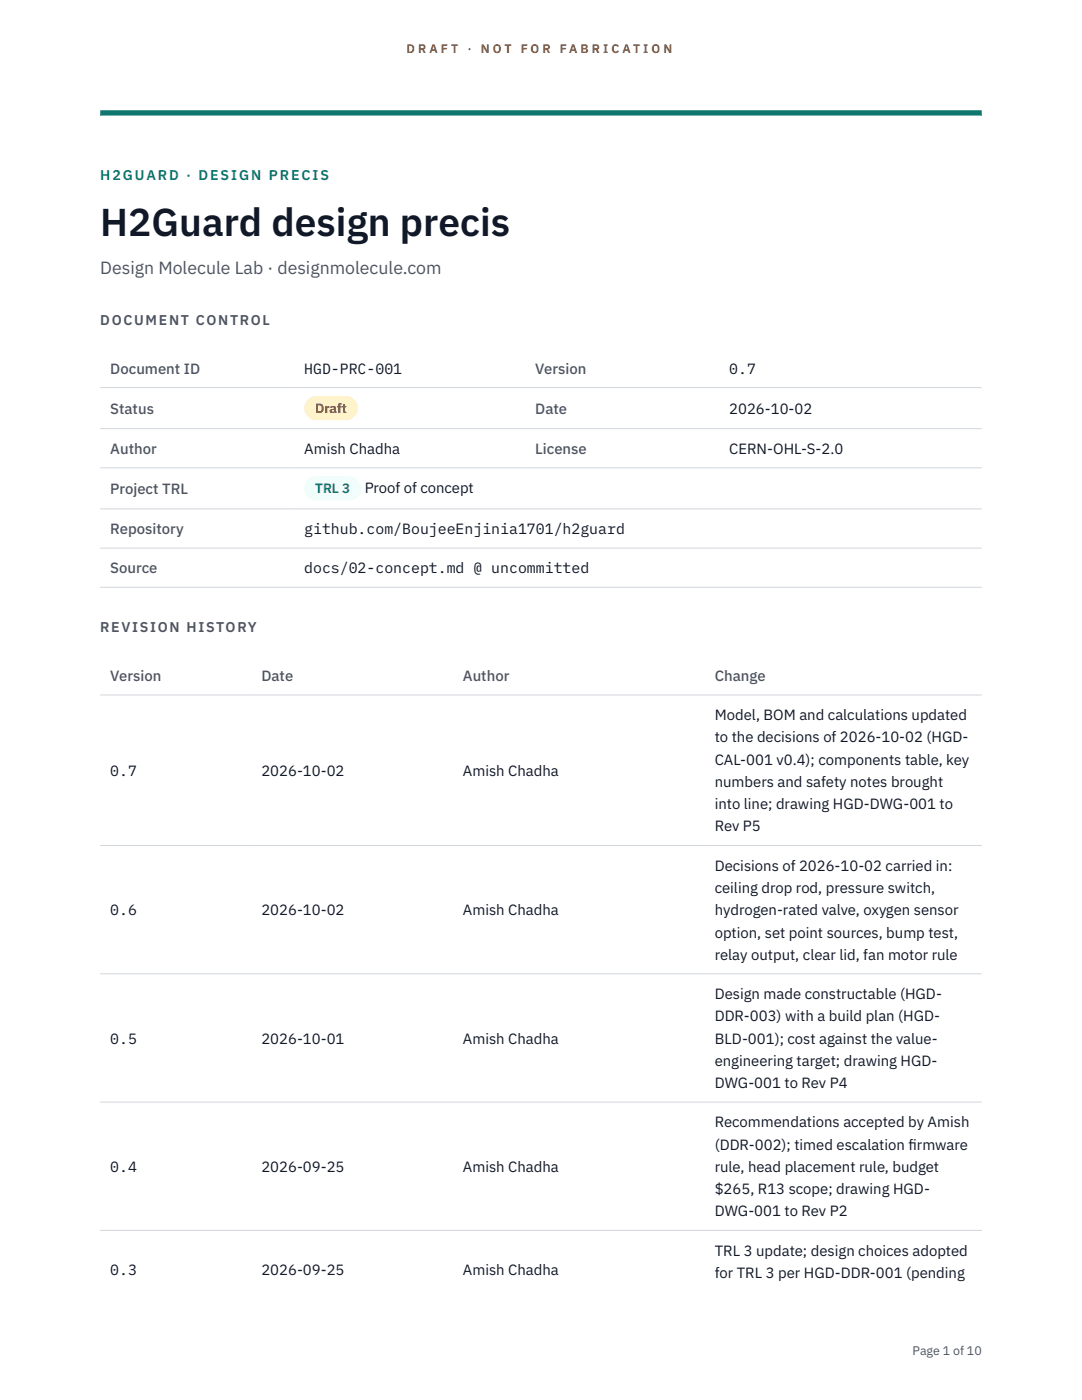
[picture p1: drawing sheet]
<svg xmlns="http://www.w3.org/2000/svg" width="216mm" height="279mm" viewBox="0 0 216 279" stroke-linecap="round" stroke-linejoin="round" font-family="sans-serif">
<defs><g id="words">
<text font-size="7.8" fill="#111827" x="20" y="47.1">H2Guard design precis</text>
<text font-size="3.5" fill="#4b5563" x="20" y="54.6">Design Molecule Lab · designmolecule.com</text>
<g font-size="3" fill="#4b5563">
<text x="22" y="74.5">Document ID</text>
<text x="106.8" y="74.5">Version</text>
<text x="22" y="82.6">Status</text>
<text x="106.8" y="82.6">Date</text>
<text x="22" y="90.6">Author</text>
<text x="106.8" y="90.6">License</text>
<text x="22" y="98.6">Project TRL</text>
<text x="22" y="106.6">Repository</text>
<text x="22" y="114.4">Source</text>
<text x="22" y="135.9">Version</text>
<text x="52.2" y="135.9">Date</text>
<text x="92.4" y="135.9">Author</text>
<text x="142.6" y="135.9">Change</text>
</g>
<g font-size="3" fill="#111827">
<text x="60.7" y="74.5">HGD-PRC-001</text>
<text x="145.5" y="74.5">0.7</text>
<text x="145.5" y="82.6">2026-10-02</text>
<text x="60.7" y="90.6">Amish Chadha</text>
<text x="145.5" y="90.6">CERN-OHL-S-2.0</text>
<text x="72.8" y="98.5">Proof of concept</text>
<text x="60.7" y="106.6">github.com/BoujeeEnjinia1701/h2guard</text>
<text x="60.7" y="114.4">docs/02-concept.md @ uncommitted</text>
<text x="142.6" y="143.7">Model, BOM and calculations updated</text>
<text x="142.6" y="148.2">to the decisions of 2026-10-02 (HGD-</text>
<text x="22" y="154.8">0.7</text>
<text x="52.2" y="154.8">2026-10-02</text>
<text x="92.4" y="154.8">Amish Chadha</text>
<text x="142.6" y="152.6">CAL-001 v0.4); components table, key</text>
<text x="142.6" y="157.1">numbers and safety notes brought</text>
<text x="142.6" y="161.5">into line; drawing HGD-DWG-001 to</text>
<text x="142.6" y="165.9">Rev P5</text>
<text x="142.6" y="173.8">Decisions of 2026-10-02 carried in:</text>
<text x="142.6" y="178.2">ceiling drop rod, pressure switch,</text>
<text x="22" y="182.7">0.6</text>
<text x="52.2" y="182.7">2026-10-02</text>
<text x="92.4" y="182.7">Amish Chadha</text>
<text x="142.6" y="182.7">hydrogen-rated valve, oxygen sensor</text>
<text x="142.6" y="187.1">option, set point sources, bump test,</text>
<text x="142.6" y="191.5">relay output, clear lid, fan motor rule</text>
<text x="142.6" y="199.4">Design made constructable (HGD-</text>
<text x="142.6" y="203.8">DDR-003) with a build plan (HGD-</text>
<text x="22" y="208.3">0.5</text>
<text x="52.2" y="208.3">2026-10-01</text>
<text x="92.4" y="208.3">Amish Chadha</text>
<text x="142.6" y="208.3">BLD-001); cost against the value-</text>
<text x="142.6" y="212.7">engineering target; drawing HGD-</text>
<text x="142.6" y="217.1">DWG-001 to Rev P4</text>
<text x="142.6" y="225">Recommendations accepted by Amish</text>
<text x="22" y="233.9">0.4</text>
<text x="52.2" y="233.9">2026-09-25</text>
<text x="92.4" y="233.9">Amish Chadha</text>
<text x="142.6" y="229.4">(DDR-002); timed escalation f</text>
<text x="142.6" y="233.9">rule, head placement rule, budget</text>
<text x="181.3" y="229.4">irmware</text>
<text x="142.6" y="238.3">$265, R13 scope; drawing HGD-</text>
<text x="142.6" y="242.7">DWG-001 to Rev P2</text>
<text x="142.6" y="250.6">TRL 3 update; design choices adopted</text>
<text x="22" y="254.4">0.3</text>
<text x="52.2" y="254.4">2026-09-25</text>
<text x="92.4" y="254.4">Amish Chadha</text>
<text x="142.6" y="255">for TRL 3 per HGD-DDR-001 (pending</text>
</g>
<text font-size="2.8" fill="#0f766e" x="20" y="36">H2GUARD · DESIGN PRECIS</text>
<g font-size="2.8" fill="#4b5563">
<text x="20" y="64.8">DOCUMENT CONTROL</text>
<text x="20" y="126.2">REVISION HISTORY</text>
</g>
<text font-size="2.7" fill="#92400e" x="62.9" y="82.5">Draft</text>
<text font-size="2.7" fill="#0f766e" x="62.9" y="98.5">TRL 3</text>
<g font-size="2.5" fill="#b45309">
<text x="81.1" y="10.5">D R A F T</text>
<text x="93.3" y="10.5">·</text>
<text x="95.9" y="10.5">N O T</text>
<text x="103.9" y="10.5">F O R</text>
<text x="111.7" y="10.5">F A B R I C A T I O N</text>
</g>
<text font-size="2.5" fill="#4b5563" x="182.1" y="270.3">Page 1 of 10</text>
</g></defs>
<path d="M20 23.1h175.9zM20 22h175.9v1.1h-175.9z" fill-rule="evenodd" fill="#0f766e"/>
<path d="M20 77.3h175.9M20 85.5h175.9M20 93.4h175.9M20 101.6h175.9M20 109.4h175.9M20 117.2h175.9M20 138.7h175.9M20 168.7h175.9M20 194.3h175.9M20 219.9h175.9M20 245.5h175.9" fill="none" stroke="#d1d5db" stroke-width=".2"/>
<path d="M60.7 79h10.7v4.9h-10.7z" fill="#fef3c7"/>
<path d="M60.7 95.1h11.4v4.8h-11.4z" fill="#f0fdfa"/>
<use href="#words"/>
</svg>
